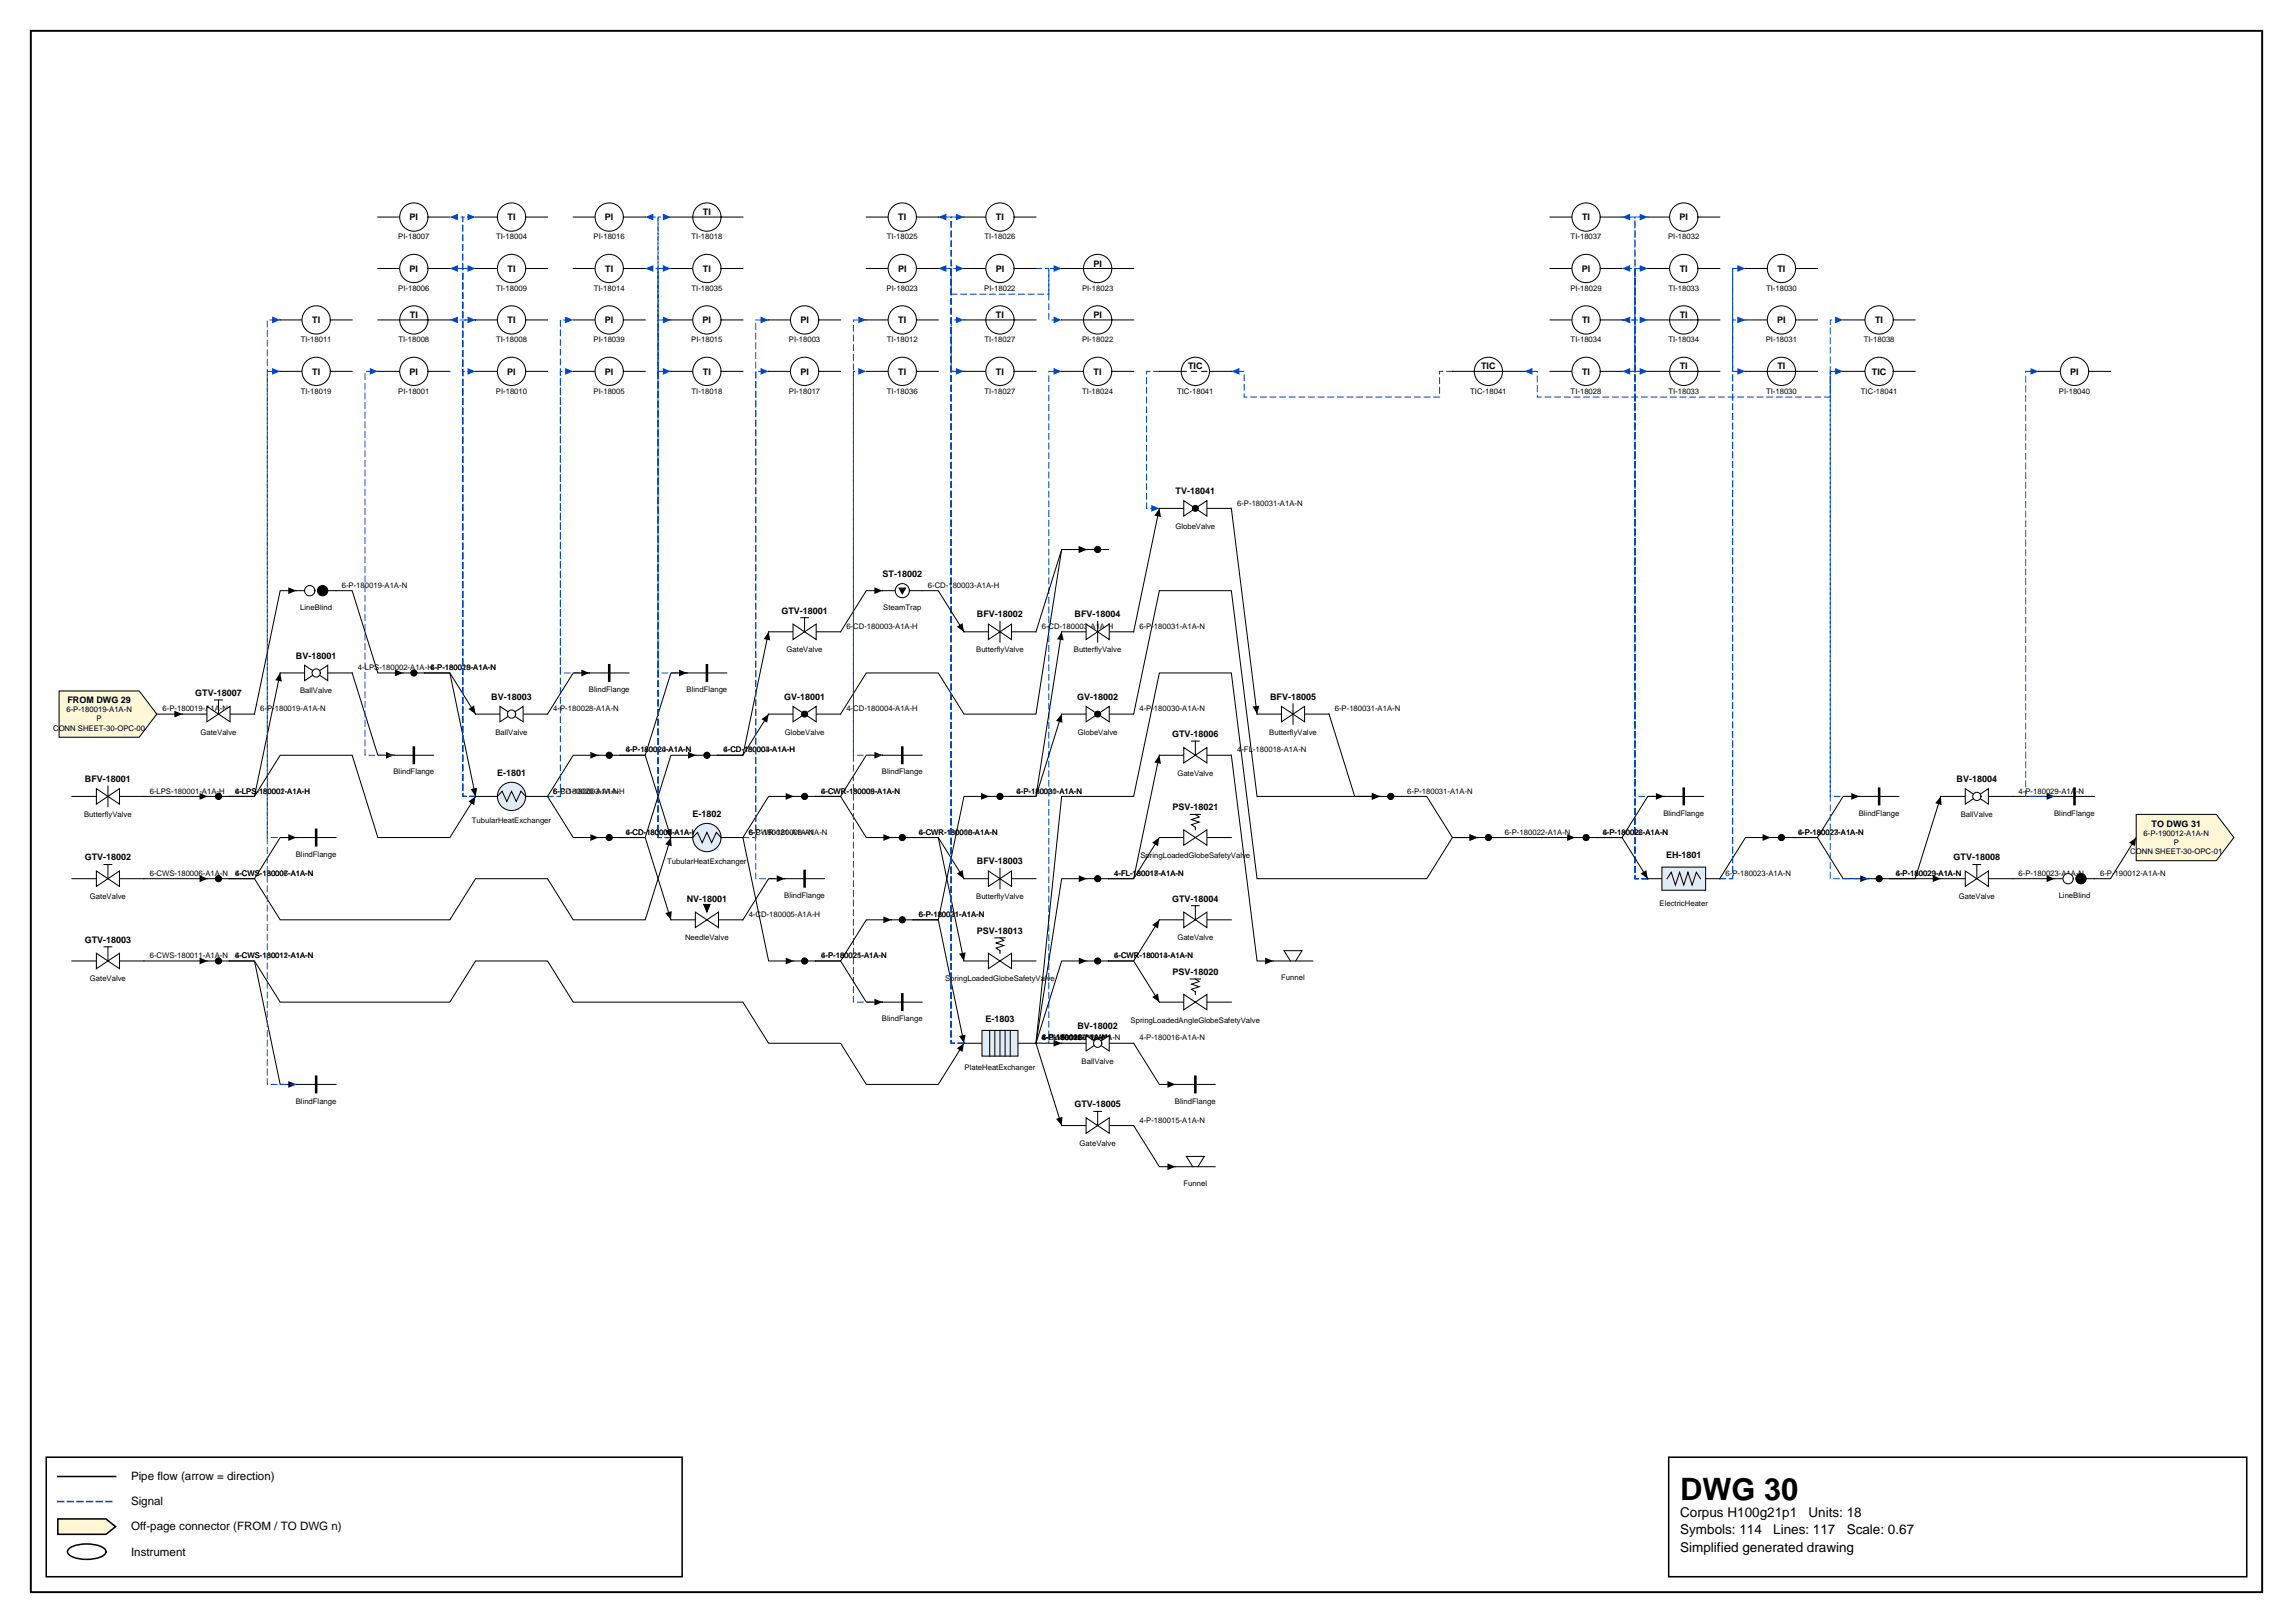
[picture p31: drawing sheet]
<svg xmlns="http://www.w3.org/2000/svg" width="420mm" height="297mm" viewBox="0 0 420 297" stroke-linecap="round" stroke-linejoin="round" font-family="sans-serif">
<defs><g id="words">
<text font-size="5.6" x="307.6" y="274.5">DWG 30</text>
<g font-size="2.5">
<text x="307.6" y="277.6">Corpus H100g21p1</text>
<text x="307.6" y="280.8">Symbols: 114</text>
<text x="324.6" y="280.8">Lines: 117</text>
<text x="331.1" y="277.6">Units: 18</text>
<text x="338.1" y="280.8">Scale: 0.67</text>
<text x="307.6" y="284">Simplified generated drawing</text>
</g>
<g font-size="2.1">
<text x="24" y="270.9">Pipe flow (arrow = direction)</text>
<text x="24" y="275.5">Signal</text>
<text x="24" y="280.1">Off-page connector (FROM / TO DWG n)</text>
<text x="24" y="284.7">Instrument</text>
</g>
<g font-size="1.6">
<text x="75" y="40.3">PI</text>
<text x="92.9" y="40.3">TI</text>
<text x="110.8" y="40.3">PI</text>
<text x="128.7" y="39.4">TI</text>
<text x="164.5" y="40.3">TI</text>
<text x="182.3" y="40.3">TI</text>
<text x="289.7" y="40.3">TI</text>
<text x="307.5" y="40.3">PI</text>
<text x="75" y="49.7">PI</text>
<text x="92.9" y="49.7">TI</text>
<text x="110.8" y="49.7">TI</text>
<text x="128.7" y="49.7">TI</text>
<text x="164.4" y="49.7">PI</text>
<text x="182.3" y="49.7">PI</text>
<text x="200.2" y="48.8">PI</text>
<text x="289.6" y="49.7">PI</text>
<text x="307.5" y="49.7">TI</text>
<text x="325.4" y="49.7">TI</text>
<text x="57.2" y="59.1">TI</text>
<text x="75" y="58.2">TI</text>
<text x="92.9" y="59.1">TI</text>
<text x="110.8" y="59.1">PI</text>
<text x="128.6" y="59.1">PI</text>
<text x="146.5" y="59.1">PI</text>
<text x="164.5" y="59.1">TI</text>
<text x="182.3" y="58.2">TI</text>
<text x="200.2" y="58.2">PI</text>
<text x="289.7" y="59.1">TI</text>
<text x="307.5" y="58.2">TI</text>
<text x="325.4" y="59.1">PI</text>
<text x="343.3" y="59.1">TI</text>
<text x="57.2" y="68.5">TI</text>
<text x="75" y="68.5">PI</text>
<text x="92.9" y="68.5">PI</text>
<text x="110.8" y="68.5">PI</text>
<text x="128.7" y="68.5">TI</text>
<text x="146.5" y="68.5">PI</text>
<text x="164.5" y="68.5">TI</text>
<text x="182.3" y="68.5">TI</text>
<text x="200.2" y="68.5">TI</text>
<text x="217.5" y="67.6">TIC</text>
<text x="271.2" y="67.6">TIC</text>
<text x="289.7" y="68.5">TI</text>
<text x="307.5" y="67.6">TI</text>
<text x="325.4" y="67.6">TI</text>
<text x="342.7" y="68.5">TIC</text>
<text x="379" y="68.5">PI</text>
<text x="215.2" y="90.4">TV-18041</text>
<text x="161.6" y="105.7">ST-18002</text>
<text x="143.1" y="112.3">GTV-18001</text>
<text x="178.9" y="113">BFV-18002</text>
<text x="196.7" y="113">BFV-18004</text>
<text x="54.2" y="120.5">BV-18001</text>
<text x="12.3" y="128.7">FROM DWG 29</text>
<text x="35.7" y="127.3">GTV-18007</text>
<text x="89.9" y="128">BV-18003</text>
<text x="143.6" y="128">GV-18001</text>
<text x="197.2" y="128">GV-18002</text>
<text x="232.5" y="128">BFV-18005</text>
<text x="214.6" y="134.9">GTV-18006</text>
<text x="15.6" y="143.1">BFV-18001</text>
<text x="91" y="141.9">E-1801</text>
<text x="358.2" y="143.1">BV-18004</text>
<text x="126.8" y="149.5">E-1802</text>
<text x="214.6" y="148.3">PSV-18021</text>
<text x="393.9" y="151.3">TO DWG 31</text>
<text x="15.5" y="157.5">GTV-18002</text>
<text x="178.9" y="158.2">BFV-18003</text>
<text x="305" y="157">EH-1801</text>
<text x="357.7" y="157.5">GTV-18008</text>
<text x="125.7" y="165">NV-18001</text>
<text x="214.6" y="165">GTV-18004</text>
<text x="15.5" y="172.5">GTV-18003</text>
<text x="178.9" y="170.9">PSV-18013</text>
<text x="214.6" y="178.4">PSV-18020</text>
<text x="180.4" y="187.1">E-1803</text>
<text x="197.3" y="188.3">BV-18002</text>
<text x="196.7" y="202.6">GTV-18005</text>
</g>
<g font-size="1.4">
<text x="72.9" y="43.8">PI-18007</text>
<text x="90.8" y="43.8">TI-18004</text>
<text x="108.7" y="43.8">PI-18016</text>
<text x="126.6" y="43.8">TI-18018</text>
<text x="162.4" y="43.8">TI-18025</text>
<text x="180.3" y="43.8">TI-18026</text>
<text x="287.6" y="43.8">TI-18037</text>
<text x="305.4" y="43.8">PI-18032</text>
<text x="72.9" y="53.2">PI-18006</text>
<text x="90.8" y="53.2">TI-18009</text>
<text x="108.7" y="53.2">TI-18014</text>
<text x="126.6" y="53.2">TI-18035</text>
<text x="162.3" y="53.2">PI-18023</text>
<text x="180.2" y="53.2">PI-18022</text>
<text x="198.1" y="53.2">PI-18023</text>
<text x="287.5" y="53.2">PI-18029</text>
<text x="305.4" y="53.2">TI-18033</text>
<text x="323.3" y="53.2">TI-18030</text>
<text x="55.1" y="62.6">TI-18011</text>
<text x="72.9" y="62.6">TI-18008</text>
<text x="90.8" y="62.6">TI-18008</text>
<text x="108.7" y="62.6">PI-18039</text>
<text x="126.6" y="62.6">PI-18015</text>
<text x="144.4" y="62.6">PI-18003</text>
<text x="162.4" y="62.6">TI-18012</text>
<text x="180.3" y="62.6">TI-18027</text>
<text x="198.1" y="62.6">PI-18022</text>
<text x="287.6" y="62.6">TI-18034</text>
<text x="305.4" y="62.6">TI-18034</text>
<text x="323.3" y="62.6">PI-18031</text>
<text x="341.2" y="62.6">TI-18038</text>
<text x="55.1" y="72.1">TI-18019</text>
<text x="72.9" y="72.1">PI-18001</text>
<text x="90.8" y="72.1">PI-18010</text>
<text x="108.7" y="72.1">PI-18005</text>
<text x="126.6" y="72.1">TI-18018</text>
<text x="144.4" y="72.1">PI-18017</text>
<text x="162.4" y="72.1">TI-18036</text>
<text x="180.3" y="72.1">TI-18027</text>
<text x="198.1" y="72.1">TI-18024</text>
<text x="215.5" y="72.1">TIC-18041</text>
<text x="269.2" y="72.1">TIC-18041</text>
<text x="287.6" y="72.1">TI-18028</text>
<text x="305.4" y="72.1">TI-18033</text>
<text x="323.3" y="72.1">TI-18030</text>
<text x="340.7" y="72.1">TIC-18041</text>
<text x="376.9" y="72.1">PI-18040</text>
<text x="226.5" y="92.5">6-P-180031-A1A-N</text>
<text x="215.2" y="96.8">GlobeValve</text>
<text x="62.6" y="107.6">6-P-180019-A1A-N</text>
<text x="169.9" y="107.6">6-CD-180003-A1A-H</text>
<text x="55" y="111.6">LineBlind</text>
<text x="161.7" y="111.6">SteamTrap</text>
<text x="144" y="119.4">GateValve</text>
<text x="155" y="115.1">6-CD-180003-A1A-H</text>
<text x="178.7" y="119.4">ButterflyValve</text>
<text x="190.7" y="115.1">6-CD-180003-A1A-H</text>
<text x="196.6" y="119.4">ButterflyValve</text>
<text x="208.6" y="115.1">6-P-180031-A1A-N</text>
<text x="65.5" y="122.6">4-LPS-180002-A1A-H6-P-180019-A1A-N</text>
<text x="78.8" y="122.6">4-P-180028-A1A-N</text>
<text x="12.2" y="130.3">6-P-180019-A1A-N</text>
<text x="29.8" y="130.2">6-P-180019-A1A-N</text>
<text x="47.6" y="130.2">6-P-180019-A1A-N</text>
<text x="54.9" y="126.9">BallValve</text>
<text x="101.3" y="130.2">4-P-180028-A1A-N</text>
<text x="107.8" y="126.7">BlindFlange</text>
<text x="125.7" y="126.7">BlindFlange</text>
<text x="155" y="130.2">4-CD-180004-A1A-H</text>
<text x="208.6" y="130.2">4-P-180030-A1A-N</text>
<text x="244.4" y="130.2">6-P-180031-A1A-N</text>
<text x="9.7" y="133.7">CONN SHEET-30-OPC-00</text>
<text x="17.7" y="132">P</text>
<text x="36.7" y="134.4">GateValve</text>
<text x="90.7" y="134.4">BallValve</text>
<text x="114.6" y="137.7">4-P-180024-A1A-N</text>
<text x="114.6" y="137.7">6-P-180020-A1A-N</text>
<text x="132.5" y="137.7">6-CD-180003-A1A-H</text>
<text x="132.5" y="137.7">4-CD-180004-A1A-H</text>
<text x="143.7" y="134.4">GlobeValve</text>
<text x="197.3" y="134.4">GlobeValve</text>
<text x="226.5" y="137.7">4-FL-180018-A1A-N</text>
<text x="232.4" y="134.4">ButterflyValve</text>
<text x="72" y="141.7">BlindFlange</text>
<text x="161.5" y="141.7">BlindFlange</text>
<text x="215.6" y="142">GateValve</text>
<text x="15.4" y="149.5">ButterflyValve</text>
<text x="27.4" y="145.2">6-LPS-180001-A1A-H</text>
<text x="43" y="145.2">4-LPS-180002-A1A-H</text>
<text x="43" y="145.2">6-LPS-180001-A1A-H</text>
<text x="101.3" y="145.2">6-P-180020-A1A-N</text>
<text x="101.3" y="145.2">6-CD-180003-A1A-H</text>
<text x="150.3" y="145.2">6-CWR-180008-A1A-N</text>
<text x="150.3" y="145.2">4-CWR-180009-A1A-N</text>
<text x="186.1" y="145.2">4-P-180030-A1A-N</text>
<text x="186.1" y="145.2">6-P-180031-A1A-N</text>
<text x="257.6" y="145.2">6-P-180031-A1A-N</text>
<text x="304.5" y="149.3">BlindFlange</text>
<text x="340.3" y="149.3">BlindFlange</text>
<text x="359" y="149.5">BallValve</text>
<text x="369.6" y="145.2">4-P-180029-A1A-N</text>
<text x="376.1" y="149.3">BlindFlange</text>
<text x="86.4" y="150.7">TubularHeatExchanger</text>
<text x="114.6" y="152.8">6-CD-180003-A1A-H</text>
<text x="114.6" y="152.8">4-CD-180005-A1A-H</text>
<text x="137.1" y="152.8">6-CWR-180008-A1A-N</text>
<text x="137.1" y="152.8">6-P-180021-A1A-N</text>
<text x="168.2" y="152.8">6-CWR-180008-A1A-N</text>
<text x="168.2" y="152.8">4-CWR-180010-A1A-N</text>
<text x="275.5" y="152.8">6-P-180022-A1A-N</text>
<text x="293.4" y="152.8">6-P-180022-A1A-N</text>
<text x="293.4" y="152.8">4-P-180026-A1A-N</text>
<text x="329.2" y="152.8">4-P-180027-A1A-N</text>
<text x="329.2" y="152.8">6-P-180023-A1A-N</text>
<text x="392.4" y="152.9">6-P-190012-A1A-N</text>
<text x="398" y="154.6">P</text>
<text x="27.4" y="160.3">6-CWS-180006-A1A-N</text>
<text x="43" y="160.3">4-CWS-180007-A1A-N</text>
<text x="43" y="160.3">6-CWS-180006-A1A-N</text>
<text x="54.2" y="156.8">BlindFlange</text>
<text x="122.2" y="158.2">TubularHeatExchanger</text>
<text x="204" y="160.3">4-FL-180018-A1A-N</text>
<text x="204" y="160.3">4-FL-180017-A1A-N</text>
<text x="208.8" y="157">SpringLoadedGlobeSafetyValve</text>
<text x="315.9" y="160.3">6-P-180023-A1A-N</text>
<text x="347.1" y="160.3">4-P-180029-A1A-N</text>
<text x="347.1" y="160.3">6-P-180023-A1A-N</text>
<text x="369.6" y="160.3">6-P-180023-A1A-N</text>
<text x="384.5" y="160.3">6-P-190012-A1A-N</text>
<text x="390" y="156.3">CONN SHEET-30-OPC-01</text>
<text x="16.5" y="164.6">GateValve</text>
<text x="137.1" y="167.8">4-CD-180005-A1A-H</text>
<text x="143.6" y="164.3">BlindFlange</text>
<text x="168.2" y="167.8">6-P-180021-A1A-N</text>
<text x="168.2" y="167.8">6-P-180031-A1A-N</text>
<text x="178.7" y="164.6">ButterflyValve</text>
<text x="303.8" y="165.7">ElectricHeater</text>
<text x="358.6" y="164.6">GateValve</text>
<text x="376.9" y="164.3">LineBlind</text>
<text x="125.4" y="172.1">NeedleValve</text>
<text x="215.6" y="172.1">GateValve</text>
<text x="16.5" y="179.6">GateValve</text>
<text x="27.4" y="175.3">6-CWS-180011-A1A-N</text>
<text x="43" y="175.3">6-CWS-180011-A1A-N</text>
<text x="43" y="175.3">4-CWS-180012-A1A-N</text>
<text x="150.3" y="175.3">6-P-180021-A1A-N</text>
<text x="150.3" y="175.3">4-P-180025-A1A-N</text>
<text x="173" y="179.6">SpringLoadedGlobeSafetyValve</text>
<text x="204" y="175.3">4-CWR-180014-A1A-N</text>
<text x="204" y="175.3">6-CWR-180013-A1A-N</text>
<text x="234.6" y="179.4">Funnel</text>
<text x="161.5" y="186.9">BlindFlange</text>
<text x="190.7" y="190.4">4-P-180016-A1A-N</text>
<text x="190.7" y="190.4">4-P-180015-A1A-N</text>
<text x="190.7" y="190.4">4-FL-180017-A1A-N</text>
<text x="190.7" y="190.4">6-P-180022-A1A-N</text>
<text x="190.7" y="190.4">6-CWR-180013-A1A-N</text>
<text x="207" y="187.1">SpringLoadedAngleGlobeSafetyValve</text>
<text x="208.6" y="190.4">4-P-180016-A1A-N</text>
<text x="176.6" y="195.9">PlateHeatExchanger</text>
<text x="198" y="194.7">BallValve</text>
<text x="54.2" y="202">BlindFlange</text>
<text x="215.1" y="202">BlindFlange</text>
<text x="197.7" y="209.7">GateValve</text>
<text x="208.6" y="205.5">4-P-180015-A1A-N</text>
<text x="216.7" y="217">Funnel</text>
</g>
</g></defs>
<path d="M5.6 5.6h408.6v285.8h-408.6z" fill="none" stroke="#000" stroke-width=".35"/>
<path d="M8.5 266.7h116.4v21.9h-116.4zM10.6 270.2h10.6M305.5 266.7h105.8v21.9h-105.8z" fill="none" stroke="#000" stroke-width=".28"/>
<path d="M10.6 274.8h10.6" fill="none" stroke="#0046c8" stroke-width=".28" stroke-dasharray="1.1 .7"/>
<path d="M10.6 278h8.8l1.8 1.4-1.8 1.4h-8.8z" fill="#fff7d6" stroke="#000" stroke-width=".28"/>
<path d="M12.7 283.4a6.7 6.7 0 0 1 6.3 0 .72 .72 0 0 1 0 1.2 6.7 6.7 0 0 1-6.3 0 .72 .72 0 0 1 0-1.2z" fill="none" stroke="#000" stroke-width=".28"/>
<path d="M161.6 138.2h-3l-4.7 7.6h-4.6h4.6l4.7 7.5h4.6M225.4 138.2l4.7 37.7h3M368.5 145.8h7.7" fill="none" stroke="#000" stroke-width=".19"/>
<path d="M160.1 137.6l1.5 .6-1.5 .6zM161.7 152.7l1.5 .6-1.5 .6zM374.7 145.1l1.5 .7-1.5 .6zM231.6 175.3l1.5 .6-1.5 .6z" fill="#000"/>
<path d="M340.4 145.8h-5.3v-87.2h2.3" fill="none" stroke="#0046c8" stroke-width=".19" stroke-dasharray="1.1 .7"/>
<path d="M336 57.9l1.4 .7-1.4 .6z" fill="#0046c8"/>
<path d="M207.5 190.9l4.8 7.6h2.9" fill="none" stroke="#000" stroke-width=".19"/>
<path d="M213.7 197.9l1.5 .6-1.5 .6z" fill="#000"/>
<path d="M176.5 68h-2.4v-9.4h2.4" fill="none" stroke="#0046c8" stroke-width=".19" stroke-dasharray="1.1 .7"/>
<path d="M175 57.9l1.5 .7-1.5 .6z" fill="#0046c8"/>
<path d="M107.9 123.2h-5.3v-64.6h2.3" fill="none" stroke="#0046c8" stroke-width=".19" stroke-dasharray="1.1 .7"/>
<path d="M103.5 57.9l1.4 .7-1.4 .6z" fill="#0046c8"/>
<path d="M301.7 49.1h-2.4v18.9h2.4" fill="none" stroke="#0046c8" stroke-width=".19" stroke-dasharray="1.1 .7"/>
<path d="M300.2 67.3l1.5 .7-1.5 .6z" fill="#0046c8"/>
<path d="M140.7 115.6l-4.7 22.6h-4.6h4.6l4.7-7.5" fill="none" stroke="#000" stroke-width=".19"/>
<path d="M140.7 115.6l.3 1.6-1.2-.2zM139.4 131.6l1.3-.9-.2 1.6z" fill="#000"/>
<path d="M189.7 49.1h2.3v9.5h2.4" fill="none" stroke="#0046c8" stroke-width=".19" stroke-dasharray="1.1 .7"/>
<path d="M192.9 57.9l1.5 .7-1.5 .6z" fill="#0046c8"/>
<path d="M54.3 153.3h-5.4v-94.7h2.4" fill="none" stroke="#0046c8" stroke-width=".19" stroke-dasharray="1.1 .7"/>
<path d="M49.8 57.9l1.5 .7-1.5 .6z" fill="#0046c8"/>
<path d="M26.4 160.8h11.6" fill="none" stroke="#000" stroke-width=".19"/>
<path d="M36.5 160.2l1.5 .6-1.5 .6z" fill="#000"/>
<path d="M125.8 123.2h-5.3v-74.1h2.3" fill="none" stroke="#0046c8" stroke-width=".19" stroke-dasharray="1.1 .7"/>
<path d="M121.4 48.5l1.4 .6-1.4 .7z" fill="#0046c8"/>
<path d="M225.4 93l4.7 37.7M51.3 123.2l-4.7 22.6h-4.6h4.6l4.7-7.6h13.2l4.7 15.1h13.2l4.7-7.5M26.4 145.8h11.6M181.1 145.8h-4.6l-4.7 22.5h-4.6h4.6l4.7 22.6M391.1 153.3l-4.7 7.5h-3" fill="none" stroke="#000" stroke-width=".19"/>
<path d="M51.3 123.2l.3 1.5-1.2-.2zM229.3 129.3l1.3-.2-.5 1.6zM36.5 145.1l1.5 .7-1.5 .6zM85.8 146.7l1.3-.9-.3 1.5zM179.6 145.1l1.5 .7-1.5 .6zM389.8 154.2l1.3-.9-.3 1.6zM175.6 189.6l1.2-.2-.3 1.5z" fill="#000"/>
<path d="M212.3 68h-2.4v25h2.4" fill="none" stroke="#0046c8" stroke-width=".19" stroke-dasharray="1.1 .7"/>
<path d="M210.8 92.4l1.5 .6-1.5 .7z" fill="#0046c8"/>
<path d="M161.6 108.1h-3l-4.7 7.5M64.5 123.2l4.7 15h2.9M125.8 123.2h-3l-4.7 15h-4.6h4.6l4.7 15.1" fill="none" stroke="#000" stroke-width=".19"/>
<path d="M160.1 107.5l1.5 .6-1.5 .6zM70.7 137.6l1.4 .6-1.4 .6zM124.3 122.5l1.5 .7-1.5 .6zM121.8 152.1l1.2-.4-.2 1.6z" fill="#000"/>
<path d="M297 58.6h4.7" fill="none" stroke="#0046c8" stroke-width=".19" stroke-dasharray="1.1 .7"/>
<path d="M300.2 57.9l1.5 .7-1.5 .6z" fill="#0046c8"/>
<path d="M122.8 68h-2.3v-28.3h2.3" fill="none" stroke="#0046c8" stroke-width=".19" stroke-dasharray="1.1 .7"/>
<path d="M121.4 39.1l1.4 .6-1.4 .6z" fill="#0046c8"/>
<path d="M337.4 68h-2.3v4.7h-53.7v-4.7h-2.3" fill="none" stroke="#0046c8" stroke-width=".19" stroke-dasharray="1.1 .7"/>
<path d="M279.1 68l1.5-.7v1.3z" fill="#0046c8"/>
<path d="M199 100.6h-4.6l-4.7 30.1h-13.2l-4.7-7.5h-13.2l-4.7 7.5" fill="none" stroke="#000" stroke-width=".19"/>
<path d="M197.5 100l1.5 .6-1.5 .6z" fill="#000"/>
<path d="M143.7 160.8h-5.3v-102.2h2.3" fill="none" stroke="#0046c8" stroke-width=".19" stroke-dasharray="1.1 .7"/>
<path d="M139.2 57.9l1.5 .7-1.5 .6z" fill="#0046c8"/>
<path d="M207.5 206l4.8 7.5h2.9" fill="none" stroke="#000" stroke-width=".19"/>
<path d="M213.7 212.9l1.5 .6-1.5 .6z" fill="#000"/>
<path d="M265.9 68h-2.3v4.7h-35.8v-4.7h-2.4" fill="none" stroke="#0046c8" stroke-width=".19" stroke-dasharray="1.1 .7"/>
<path d="M225.4 68l1.5-.7v1.3z" fill="#0046c8"/>
<path d="M87.1 58.6h-4.7" fill="none" stroke="#0046c8" stroke-width=".19" stroke-dasharray="1.1 .7"/>
<path d="M82.4 58.6l1.4-.7v1.3z" fill="#0046c8"/>
<path d="M28.7 130.7h4.7" fill="none" stroke="#000" stroke-width=".19"/>
<path d="M31.9 130.1l1.5 .6-1.5 .6z" fill="#000"/>
<path d="M171.8 49.1h2.3v4.7h17.9v-4.7h2.4" fill="none" stroke="#0046c8" stroke-width=".19" stroke-dasharray="1.1 .7"/>
<path d="M192.9 48.5l1.5 .6-1.5 .7z" fill="#0046c8"/>
<path d="M340.4 145.8h-3l-4.7 7.5h-4.6h4.6l4.7 7.5h4.7" fill="none" stroke="#000" stroke-width=".19"/>
<path d="M338.9 145.1l1.5 .7-1.5 .6zM340.6 160.2l1.5 .6-1.5 .6z" fill="#000"/>
<path d="M376.2 145.8h-5.3v-77.8h2.3" fill="none" stroke="#0046c8" stroke-width=".19" stroke-dasharray="1.1 .7"/>
<path d="M371.7 67.3l1.5 .7-1.5 .6z" fill="#0046c8"/>
<path d="M145.3 145.8h-4.6l-4.7 7.5" fill="none" stroke="#000" stroke-width=".19"/>
<path d="M143.8 145.1l1.5 .7-1.5 .6z" fill="#000"/>
<path d="M122.8 153.3h-2.3v-85.3h2.3" fill="none" stroke="#0046c8" stroke-width=".19" stroke-dasharray="1.1 .7"/>
<path d="M121.4 67.3l1.4 .7-1.4 .6z" fill="#0046c8"/>
<path d="M122.8 153.3h-2.3v-94.7h2.3" fill="none" stroke="#0046c8" stroke-width=".19" stroke-dasharray="1.1 .7"/>
<path d="M121.4 57.9l1.4 .7-1.4 .6z" fill="#0046c8"/>
<path d="M122.8 153.3h-2.3v-104.2h-2.4" fill="none" stroke="#0046c8" stroke-width=".19" stroke-dasharray="1.1 .7"/>
<path d="M118.1 49.1l1.5-.6v1.3z" fill="#0046c8"/>
<path d="M122.8 153.3h-2.3v-113.6h-2.4" fill="none" stroke="#0046c8" stroke-width=".19" stroke-dasharray="1.1 .7"/>
<path d="M118.1 39.7l1.5-.6v1.2z" fill="#0046c8"/>
<path d="M136 153.3h2.4v-85.3h2.3" fill="none" stroke="#0046c8" stroke-width=".19" stroke-dasharray="1.1 .7"/>
<path d="M139.2 67.3l1.5 .7-1.5 .6z" fill="#0046c8"/>
<path d="M243.3 130.7l4.7 15.1h4.6M136 153.3l4.7 22.6h4.6" fill="none" stroke="#000" stroke-width=".19"/>
<path d="M251.2 145.1l1.4 .7-1.4 .6zM143.8 175.3l1.5 .6-1.5 .6z" fill="#000"/>
<path d="M161.6 183.4h-5.4v-115.4h2.4" fill="none" stroke="#0046c8" stroke-width=".19" stroke-dasharray="1.1 .7"/>
<path d="M157.1 67.3l1.5 .7-1.5 .6z" fill="#0046c8"/>
<path d="M54.3 108.1h-3l-4.7 22.6M54.3 153.3h-3l-4.7 7.5h-4.6h4.6l4.7 7.5h31.1l4.7-7.5h13.1l4.7 7.5h13.2l4.7-15M355.3 145.8l-4.7 15h-4.6M26.4 175.9h11.6M143.7 160.8h-3l-4.7 7.5" fill="none" stroke="#000" stroke-width=".19"/>
<path d="M52.8 107.5l1.5 .6-1.5 .6zM52.8 152.7l1.5 .6-1.5 .6zM122.8 153.3l.2 1.6-1.2-.4zM355.3 145.8l.2 1.6-1.2-.4zM36.5 175.3l1.5 .6-1.5 .6zM142.2 160.2l1.5 .6-1.5 .6z" fill="#000"/>
<path d="M342.1 160.8h-7v-92.8h2.3" fill="none" stroke="#0046c8" stroke-width=".19" stroke-dasharray="1.1 .7"/>
<path d="M336 67.3l1.4 .7-1.4 .6z" fill="#0046c8"/>
<path d="M346 160.8h9.3" fill="none" stroke="#000" stroke-width=".19"/>
<path d="M353.9 160.2l1.4 .6-1.4 .6z" fill="#000"/>
<path d="M301.7 160.8h-2.4v-111.7h2.4" fill="none" stroke="#0046c8" stroke-width=".19" stroke-dasharray="1.1 .7"/>
<path d="M300.2 48.5l1.5 .6-1.5 .7z" fill="#0046c8"/>
<path d="M301.7 160.8h-2.4v-121.1h2.4" fill="none" stroke="#0046c8" stroke-width=".19" stroke-dasharray="1.1 .7"/>
<path d="M300.2 39.1l1.5 .6-1.5 .6z" fill="#0046c8"/>
<path d="M301.7 160.8h-2.4v-92.8h-2.3" fill="none" stroke="#0046c8" stroke-width=".19" stroke-dasharray="1.1 .7"/>
<path d="M297 68l1.5-.7v1.3z" fill="#0046c8"/>
<path d="M301.7 160.8h-2.4v-102.2h-2.3" fill="none" stroke="#0046c8" stroke-width=".19" stroke-dasharray="1.1 .7"/>
<path d="M297 58.6l1.5-.7v1.3z" fill="#0046c8"/>
<path d="M301.7 160.8h-2.4v-111.7h-2.3" fill="none" stroke="#0046c8" stroke-width=".19" stroke-dasharray="1.1 .7"/>
<path d="M297 49.1l1.5-.6v1.3z" fill="#0046c8"/>
<path d="M324.2 153.3h-4.6l-4.7 7.5" fill="none" stroke="#000" stroke-width=".19"/>
<path d="M322.7 152.7l1.5 .6-1.5 .6z" fill="#000"/>
<path d="M314.9 160.8h2.3v-102.2h2.4" fill="none" stroke="#0046c8" stroke-width=".19" stroke-dasharray="1.1 .7"/>
<path d="M318.1 57.9l1.5 .7-1.5 .6z" fill="#0046c8"/>
<path d="M314.9 160.8h2.3v-111.7h2.4" fill="none" stroke="#0046c8" stroke-width=".19" stroke-dasharray="1.1 .7"/>
<path d="M318.1 48.5l1.5 .6-1.5 .7z" fill="#0046c8"/>
<path d="M176.5 190.9l-4.7 7.6h-13.2l-4.7-7.6h-13.2l-4.7-7.5h-31.1l-4.7-7.5h-13.1l-4.7 7.5h-31.1l-4.7-7.5h-4.6h4.6l4.7 22.6h3" fill="none" stroke="#000" stroke-width=".19"/>
<path d="M52.8 197.9l1.5 .6-1.5 .6zM175.2 191.9l1.3-1-.3 1.6z" fill="#000"/>
<path d="M304.6 145.8h-5.3v-106.1h-2.3" fill="none" stroke="#0046c8" stroke-width=".19" stroke-dasharray="1.1 .7"/>
<path d="M297 39.7l1.5-.6v1.2z" fill="#0046c8"/>
<path d="M212.3 138.2l-4.8 22.6h-4.6h4.6l4.8-7.5" fill="none" stroke="#000" stroke-width=".19"/>
<path d="M212.3 138.2l.3 1.6-1.3-.2zM210.9 154.2l1.4-.9-.3 1.6z" fill="#000"/>
<path d="M72.1 138.2h-5.3v-70.2h2.4" fill="none" stroke="#0046c8" stroke-width=".19" stroke-dasharray="1.1 .7"/>
<path d="M67.7 67.3l1.5 .7-1.5 .6z" fill="#0046c8"/>
<path d="M61.5 108.1h3l4.7 15.1h4.6M87.1 130.7l-4.7-7.5h-4.7h4.7l4.7 22.6M274.5 153.3h13.9M176.5 160.8l-4.7-7.5h-4.6h4.6l4.7 22.6M189.7 190.9h4.7" fill="none" stroke="#000" stroke-width=".19"/>
<path d="M72.3 122.5l1.5 .7-1.5 .6zM85.8 129.8l1-.7 .3 1.6zM86.2 144.4l1.2-.2-.3 1.6zM286.9 152.7l1.5 .6-1.5 .6zM175.2 159.9l1-.7 .3 1.6zM175.6 174.6l1.2-.3-.3 1.6zM192.9 190.3l1.5 .6-1.5 .7z" fill="#000"/>
<path d="M176.5 190.9h-2.4v-122.9h2.4" fill="none" stroke="#0046c8" stroke-width=".19" stroke-dasharray="1.1 .7"/>
<path d="M175 67.3l1.5 .7-1.5 .6z" fill="#0046c8"/>
<path d="M176.5 190.9h-2.4v-141.8h2.4" fill="none" stroke="#0046c8" stroke-width=".19" stroke-dasharray="1.1 .7"/>
<path d="M175 48.5l1.5 .6-1.5 .7z" fill="#0046c8"/>
<path d="M176.5 190.9h-2.4v-151.2h2.4" fill="none" stroke="#0046c8" stroke-width=".19" stroke-dasharray="1.1 .7"/>
<path d="M175 39.1l1.5 .6-1.5 .6z" fill="#0046c8"/>
<path d="M189.7 190.9l4.7 15.1" fill="none" stroke="#000" stroke-width=".19"/>
<path d="M193.3 204.8l1.2-.4-.1 1.6z" fill="#000"/>
<path d="M176.5 190.9h-2.4v-141.8h-2.3" fill="none" stroke="#0046c8" stroke-width=".19" stroke-dasharray="1.1 .7"/>
<path d="M171.8 49.1l1.5-.6v1.3z" fill="#0046c8"/>
<path d="M176.5 190.9h-2.4v-151.2h-2.3" fill="none" stroke="#0046c8" stroke-width=".19" stroke-dasharray="1.1 .7"/>
<path d="M171.8 39.7l1.5-.6v1.2z" fill="#0046c8"/>
<path d="M189.7 190.9h2.3v-122.9h2.4" fill="none" stroke="#0046c8" stroke-width=".19" stroke-dasharray="1.1 .7"/>
<path d="M192.9 67.3l1.5 .7-1.5 .6z" fill="#0046c8"/>
<path d="M168.8 108.1h3l4.7 7.5M207.5 130.7l4.8-22.6h13.1l4.7 37.7h22.5M256.6 145.8h4.6l4.7 7.5h4.6h-4.6l-4.7 7.5h-31.1l-4.7-37.6h-13.1l-4.8 22.6h-13.1l-4.7 45.1M199 160.8h-4.6l-4.7 30.1M199 175.9h-4.6l-4.7 15" fill="none" stroke="#000" stroke-width=".19"/>
<path d="M175.2 114.7l1-.7 .3 1.6zM251.2 145.1l1.4 .7-1.4 .6zM269 152.7l1.5 .6-1.5 .6zM197.5 160.2l1.5 .6-1.5 .6zM197.5 175.3l1.5 .6-1.5 .6z" fill="#000"/>
<path d="M54.3 198.5h-5.4v-130.5h2.4" fill="none" stroke="#0046c8" stroke-width=".19" stroke-dasharray="1.1 .7"/>
<path d="M49.8 67.3l1.5 .7-1.5 .6z" fill="#0046c8"/>
<path d="M304.6 145.8h-2.9l-4.7 7.5h-4.6h4.6l4.7 7.5" fill="none" stroke="#000" stroke-width=".19"/>
<path d="M303.2 145.1l1.4 .7-1.4 .6zM300.4 159.9l1-.7 .3 1.6z" fill="#000"/>
<path d="M319.6 49.1h-2.4v18.9h2.4" fill="none" stroke="#0046c8" stroke-width=".19" stroke-dasharray="1.1 .7"/>
<path d="M318.1 67.3l1.5 .7-1.5 .6z" fill="#0046c8"/>
<path d="M109.6 138.2h-4.7l-4.7 7.6" fill="none" stroke="#000" stroke-width=".19"/>
<path d="M108.1 137.6l1.5 .6-1.5 .6z" fill="#000"/>
<path d="M87.1 145.8h-2.4v-77.8h2.4" fill="none" stroke="#0046c8" stroke-width=".19" stroke-dasharray="1.1 .7"/>
<path d="M85.6 67.3l1.5 .7-1.5 .6z" fill="#0046c8"/>
<path d="M87.1 145.8h-2.4v-87.2h2.4" fill="none" stroke="#0046c8" stroke-width=".19" stroke-dasharray="1.1 .7"/>
<path d="M85.6 57.9l1.5 .7-1.5 .6z" fill="#0046c8"/>
<path d="M87.1 145.8h-2.4v-96.7h2.4" fill="none" stroke="#0046c8" stroke-width=".19" stroke-dasharray="1.1 .7"/>
<path d="M85.6 48.5l1.5 .6-1.5 .7z" fill="#0046c8"/>
<path d="M87.1 145.8h-2.4v-106.1h2.4" fill="none" stroke="#0046c8" stroke-width=".19" stroke-dasharray="1.1 .7"/>
<path d="M85.6 39.1l1.5 .6-1.5 .6z" fill="#0046c8"/>
<path d="M87.1 145.8h-2.4v-96.7h-2.3" fill="none" stroke="#0046c8" stroke-width=".19" stroke-dasharray="1.1 .7"/>
<path d="M82.4 49.1l1.4-.6v1.3z" fill="#0046c8"/>
<path d="M87.1 145.8h-2.4v-106.1h-2.3" fill="none" stroke="#0046c8" stroke-width=".19" stroke-dasharray="1.1 .7"/>
<path d="M82.4 39.7l1.4-.6v1.2z" fill="#0046c8"/>
<path d="M100.2 145.8h2.4v-77.8h2.3" fill="none" stroke="#0046c8" stroke-width=".19" stroke-dasharray="1.1 .7"/>
<path d="M103.5 67.3l1.4 .7-1.4 .6z" fill="#0046c8"/>
<path d="M212.3 93l-4.8 22.6M194.4 115.6l-4.7 30.2h-4.6h4.6l4.7-15.1M199 100.6h-4.6l-4.7 15M107.9 123.2h-3l-4.7 7.5M127.4 138.2h-4.6l-4.7 15.1h-4.6h4.6l4.7 15M100.2 145.8l4.7 7.5h4.7M163.2 168.3h-4.6l-4.7 7.6h-4.6h4.6l4.7 7.5h3M212.3 168.3l-4.8 7.6h-4.6h4.6l4.8 7.5M368.5 160.8h7.7" fill="none" stroke="#000" stroke-width=".19"/>
<g fill="#000">
<path d="M212.3 93l.3 1.6-1.3-.2zM194.4 115.6l.4 1.6-1.3-.2zM197.5 100l1.5 .6-1.5 .6zM106.4 122.5l1.5 .7-1.5 .6zM126 137.6l1.4 .6-1.4 .6zM194.4 130.7l.1 1.6-1.2-.4zM108.1 152.7l1.5 .6-1.5 .6zM121.8 167.1l1.2-.4-.2 1.6zM161.7 167.7l1.5 .6-1.5 .7zM210.9 169.3l1.4-1-.3 1.6zM374.7 160.2l1.5 .6-1.5 .6zM160.1 182.8l1.5 .6-1.5 .6z"/>
<path d="M210.9 182.5l1.1-.7 .3 1.6z"/>
</g>
<path d="M161.6 138.2h-5.4v-79.6h2.4" fill="none" stroke="#0046c8" stroke-width=".19" stroke-dasharray="1.1 .7"/>
<path d="M157.1 57.9l1.5 .7-1.5 .6z" fill="#0046c8"/>
<path d="M212.3 138.2h4.4M221 138.2h4.4M145.3 145.8h4" fill="none" stroke="#000" stroke-width=".19"/>
<circle cx="147.3" cy="145.8" r=".56" fill="#000" stroke="#000" stroke-width=".19"/>
<path d="M216.7 136.8l4.3 2.8v-2.8l-4.3 2.8z" fill="#fff" stroke="#000" stroke-width=".19"/>
<path d="M218.1 135.6h1.5M218.8 135.6v2.6M215.2 213.5h3.2M219.3 213.5h3.2" fill="none" stroke="#000" stroke-width=".19"/>
<path d="M217.2 211.6h3.3l-1.2 1.9h-.9z" fill="#fff" stroke="#000" stroke-width=".19"/>
<path d="M104.9 58.6h4M114.1 58.6h4" fill="none" stroke="#000" stroke-width=".19"/>
<circle cx="111.5" cy="58.6" r="2.59" fill="#fff" stroke="#000" stroke-width=".19"/>
<path d="M301.7 68h4M310.9 68h4" fill="none" stroke="#000" stroke-width=".19"/>
<circle cx="308.3" cy="68" r="2.59" fill="#fff" stroke="#000" stroke-width=".19"/>
<path d="M301.7 58.6h4M310.9 58.6h4M305.7 68h5.2" fill="none" stroke="#000" stroke-width=".19"/>
<circle cx="308.3" cy="58.6" r="2.59" fill="#fff" stroke="#000" stroke-width=".19"/>
<path d="M305.7 58.6h5.2M355.3 145.8h4.5M364 145.8h4.5" fill="none" stroke="#000" stroke-width=".19"/>
<g fill="#fff" stroke="#000" stroke-width=".19">
<path d="M359.8 144.3l4.2 2.9v-2.9l-4.2 2.9z"/>
<circle cx="361.9" cy="145.8" r=".75"/>
</g>
<path d="M340.4 145.8h7.3M176.5 160.8h4.5M185.2 160.8h4.5" fill="none" stroke="#000" stroke-width=".19"/>
<path d="M344 144.3v2.9" fill="none" stroke="#000" stroke-width=".47"/>
<path d="M181 159.4l4.2 2.8v-2.8l-4.2 2.8z" fill="#fff" stroke="#000" stroke-width=".19"/>
<path d="M183.1 158.9v3.8M194.4 190.9h4.4M203.1 190.9h4.4" fill="none" stroke="#000" stroke-width=".19"/>
<g fill="#fff" stroke="#000" stroke-width=".19">
<path d="M198.8 189.5l4.3 2.8v-2.8l-4.3 2.8z"/>
<circle cx="201" cy="190.9" r=".75"/>
</g>
<path d="M176.5 68h4M185.7 68h4" fill="none" stroke="#000" stroke-width=".19"/>
<circle cx="183.1" cy="68" r="2.59" fill="#fff" stroke="#000" stroke-width=".19"/>
<path d="M176.5 58.6h4M185.7 58.6h4" fill="none" stroke="#000" stroke-width=".19"/>
<circle cx="183.1" cy="58.6" r="2.59" fill="#fff" stroke="#000" stroke-width=".19"/>
<path d="M180.5 58.6h5.2M233.1 175.9h3.2M237.2 175.9h3.2" fill="none" stroke="#000" stroke-width=".19"/>
<path d="M235.1 174h3.3l-1.2 1.9h-.9z" fill="#fff" stroke="#000" stroke-width=".19"/>
<path d="M301.7 49.1h4M310.9 49.1h4M107.9 123.2h7.3" fill="none" stroke="#000" stroke-width=".19"/>
<path d="M111.5 121.8v2.8" fill="none" stroke="#000" stroke-width=".47"/>
<circle cx="308.3" cy="49.1" r="2.59" fill="#fff" stroke="#000" stroke-width=".19"/>
<path d="M176.5 49.1h4M185.7 49.1h4M127.4 138.2h4" fill="none" stroke="#000" stroke-width=".19"/>
<circle cx="129.4" cy="138.2" r=".56" fill="#000" stroke="#000" stroke-width=".19"/>
<circle cx="183.1" cy="49.1" r="2.59" fill="#fff" stroke="#000" stroke-width=".19"/>
<path d="M54.3 153.3h7.2M13.2 160.8h4.4M21.9 160.8h4.5" fill="none" stroke="#000" stroke-width=".19"/>
<path d="M57.9 151.9v2.8" fill="none" stroke="#000" stroke-width=".47"/>
<path d="M17.6 159.4l4.3 2.8v-2.8l-4.3 2.8z" fill="#fff" stroke="#000" stroke-width=".19"/>
<path d="M301.7 39.7h4M310.9 39.7h4M19.1 158.2h1.4M19.8 158.2v2.6" fill="none" stroke="#000" stroke-width=".19"/>
<circle cx="308.3" cy="39.7" r="2.59" fill="#fff" stroke="#000" stroke-width=".19"/>
<path d="M212.3 93h4.4M221 93h4.4M125.8 123.2h7.2" fill="none" stroke="#000" stroke-width=".19"/>
<path d="M129.4 121.8v2.8" fill="none" stroke="#000" stroke-width=".47"/>
<path d="M216.7 91.6l4.3 2.9v-2.9l-4.3 2.9z" fill="#fff" stroke="#000" stroke-width=".19"/>
<g fill="#000" stroke="#000" stroke-width=".19">
<circle cx="218.8" cy="93" r=".54"/>
<circle cx="40" cy="145.8" r=".57"/>
<circle cx="165.2" cy="168.3" r=".56"/>
</g>
<path d="M38 145.8h4M163.2 168.3h4M376.2 160.8h1.5M381.9 160.8h1.5" fill="none" stroke="#000" stroke-width=".19"/>
<circle cx="378.6" cy="160.8" r=".94" fill="#fff" stroke="#000" stroke-width=".19"/>
<circle cx="381" cy="160.8" r=".94" fill="#000" stroke="#000" stroke-width=".19"/>
<path d="M13.2 145.8h4.4M21.9 145.8h4.5" fill="none" stroke="#000" stroke-width=".19"/>
<path d="M17.6 144.3l4.3 2.9v-2.9l-4.3 2.9z" fill="#fff" stroke="#000" stroke-width=".19"/>
<path d="M283.8 68h4M293 68h4M19.8 143.9v3.7" fill="none" stroke="#000" stroke-width=".19"/>
<circle cx="290.4" cy="68" r="2.59" fill="#fff" stroke="#000" stroke-width=".19"/>
<path d="M212.3 68h4M221.4 68h4" fill="none" stroke="#000" stroke-width=".19"/>
<circle cx="218.8" cy="68" r="2.59" fill="#fff" stroke="#000" stroke-width=".19"/>
<path d="M158.6 68h4M167.8 68h4M216.3 68h.9M218.1 68h1M220 68h1M109.6 138.2h3.9" fill="none" stroke="#000" stroke-width=".19"/>
<circle cx="111.5" cy="138.2" r=".56" fill="#000" stroke="#000" stroke-width=".19"/>
<circle cx="165.2" cy="68" r="2.59" fill="#fff" stroke="#000" stroke-width=".19"/>
<path d="M176.5 39.7h4M185.7 39.7h4" fill="none" stroke="#000" stroke-width=".19"/>
<circle cx="183.1" cy="39.7" r="2.59" fill="#fff" stroke="#000" stroke-width=".19"/>
<path d="M140.7 115.6h4.5M149.4 115.6h4.5" fill="none" stroke="#000" stroke-width=".19"/>
<path d="M145.2 114.2l4.2 2.8v-2.8l-4.2 2.8z" fill="#fff" stroke="#000" stroke-width=".19"/>
<path d="M146.6 113h1.4M147.3 113v2.6M51.3 123.2h4.5M60 123.2h4.5" fill="none" stroke="#000" stroke-width=".19"/>
<g fill="#fff" stroke="#000" stroke-width=".19">
<path d="M55.8 121.8l4.2 2.8v-2.8l-4.2 2.8z"/>
<circle cx="57.9" cy="123.2" r=".75"/>
</g>
<path d="M283.8 58.6h4M293 58.6h4" fill="none" stroke="#000" stroke-width=".19"/>
<circle cx="290.4" cy="58.6" r="2.59" fill="#fff" stroke="#000" stroke-width=".19"/>
<path d="M283.8 49.1h4M293 49.1h4" fill="none" stroke="#000" stroke-width=".19"/>
<circle cx="290.4" cy="49.1" r="2.59" fill="#fff" stroke="#000" stroke-width=".19"/>
<path d="M122.8 68h4M132 68h4" fill="none" stroke="#000" stroke-width=".19"/>
<circle cx="129.4" cy="68" r="2.59" fill="#fff" stroke="#000" stroke-width=".19"/>
<path d="M337.4 68h4M346.6 68h4" fill="none" stroke="#000" stroke-width=".19"/>
<circle cx="344" cy="68" r="2.59" fill="#fff" stroke="#000" stroke-width=".19"/>
<path d="M122.8 58.6h4M132 58.6h4" fill="none" stroke="#000" stroke-width=".19"/>
<circle cx="129.4" cy="58.6" r="2.59" fill="#fff" stroke="#000" stroke-width=".19"/>
<path d="M283.8 39.7h4M293 39.7h4" fill="none" stroke="#000" stroke-width=".19"/>
<circle cx="290.4" cy="39.7" r="2.59" fill="#fff" stroke="#000" stroke-width=".19"/>
<path d="M140.7 130.7h4.5M149.4 130.7h4.5" fill="none" stroke="#000" stroke-width=".19"/>
<path d="M145.2 129.3l4.2 2.8v-2.8l-4.2 2.8z" fill="#fff" stroke="#000" stroke-width=".19"/>
<circle cx="147.3" cy="130.7" r=".54" fill="#000" stroke="#000" stroke-width=".19"/>
<path d="M143.7 160.8h7.2M194.4 206h4.4M203.1 206h4.4" fill="none" stroke="#000" stroke-width=".19"/>
<path d="M147.3 159.4v2.8" fill="none" stroke="#000" stroke-width=".47"/>
<path d="M198.8 204.6l4.3 2.8v-2.8l-4.3 2.8z" fill="#fff" stroke="#000" stroke-width=".19"/>
<path d="M122.8 49.1h4M132 49.1h4M200.3 203.4h1.4M201 203.4v2.6" fill="none" stroke="#000" stroke-width=".19"/>
<circle cx="129.4" cy="49.1" r="2.59" fill="#fff" stroke="#000" stroke-width=".19"/>
<path d="M265.9 68h4M275.1 68h4" fill="none" stroke="#000" stroke-width=".19"/>
<circle cx="272.5" cy="68" r="2.59" fill="#fff" stroke="#000" stroke-width=".19"/>
<path d="M87.1 68h4M96.2 68h4M269.9 68h5.2" fill="none" stroke="#000" stroke-width=".19"/>
<circle cx="93.7" cy="68" r="2.59" fill="#fff" stroke="#000" stroke-width=".19"/>
<path d="M87.1 58.6h4M96.2 58.6h4" fill="none" stroke="#000" stroke-width=".19"/>
<circle cx="93.7" cy="58.6" r="2.59" fill="#fff" stroke="#000" stroke-width=".19"/>
<path d="M10.8 126.5h14.7l3.2 4.2-3.2 4.2h-14.7z" fill="#fff7d6" stroke="#000" stroke-width=".19"/>
<path d="M158.6 49.1h4M167.8 49.1h4" fill="none" stroke="#000" stroke-width=".19"/>
<circle cx="165.2" cy="49.1" r="2.59" fill="#fff" stroke="#000" stroke-width=".19"/>
<path d="M122.8 153.3h4M132 153.3h4M324.2 153.3h3.9M376.2 145.8h7.2" fill="none" stroke="#000" stroke-width=".19"/>
<circle cx="326.2" cy="153.3" r=".57" fill="#000" stroke="#000" stroke-width=".19"/>
<path d="M379.8 144.3v2.9" fill="none" stroke="#000" stroke-width=".47"/>
<circle cx="129.4" cy="153.3" r="2.59" fill="#e2ecf7" stroke="#000" stroke-width=".19"/>
<path d="M319.6 68h4M328.7 68h4M126.8 153.3l.9-1 .9 1.9 .8-1.9 .9 1.9 .8-1.9 .9 1" fill="none" stroke="#000" stroke-width=".19"/>
<circle cx="326.2" cy="68" r="2.59" fill="#fff" stroke="#000" stroke-width=".19"/>
<path d="M323.6 68h5.1M230.1 130.7h4.5M238.8 130.7h4.5" fill="none" stroke="#000" stroke-width=".19"/>
<path d="M234.6 129.3l4.2 2.8v-2.8l-4.2 2.8z" fill="#fff" stroke="#000" stroke-width=".19"/>
<path d="M158.6 39.7h4M167.8 39.7h4M236.7 128.8v3.8M38 160.8h4M161.6 183.4h7.2" fill="none" stroke="#000" stroke-width=".19"/>
<path d="M165.2 182v2.8" fill="none" stroke="#000" stroke-width=".47"/>
<circle cx="40" cy="160.8" r=".57" fill="#000" stroke="#000" stroke-width=".19"/>
<circle cx="165.2" cy="39.7" r="2.59" fill="#fff" stroke="#000" stroke-width=".19"/>
<path d="M122.8 39.7h4M132 39.7h4" fill="none" stroke="#000" stroke-width=".19"/>
<circle cx="129.4" cy="39.7" r="2.59" fill="#fff" stroke="#000" stroke-width=".19"/>
<path d="M126.8 39.7h5.2M104.9 49.1h4M114.1 49.1h4" fill="none" stroke="#000" stroke-width=".19"/>
<circle cx="111.5" cy="49.1" r="2.59" fill="#fff" stroke="#000" stroke-width=".19"/>
<path d="M13.2 175.9h4.4M21.9 175.9h4.5" fill="none" stroke="#000" stroke-width=".19"/>
<path d="M17.6 174.5l4.3 2.8v-2.8l-4.3 2.8z" fill="#fff" stroke="#000" stroke-width=".19"/>
<path d="M19.1 173.3h1.4M19.8 173.3v2.6M176.5 175.9h4.5M185.2 175.9h4.5" fill="none" stroke="#000" stroke-width=".19"/>
<path d="M181 174.5l4.2 2.8v-2.8l-4.2 2.8z" fill="#fff" stroke="#000" stroke-width=".19"/>
<path d="M122.8 168.3h4.5M131.5 168.3h4.5M182.1 171.6h1.9M183.1 171.6l.7 .5-1.4 .5 1.4 .5-1.4 .4 .7 .5v.5" fill="none" stroke="#000" stroke-width=".19"/>
<path d="M127.3 166.9l4.2 2.9v-2.9l-4.2 2.9z" fill="#fff" stroke="#000" stroke-width=".19"/>
<path d="M128.8 165.5h1.2l-.6 1.4z" fill="#000" stroke="#000" stroke-width=".19"/>
<path d="M33.4 130.7h4.5M42.1 130.7h4.5" fill="none" stroke="#000" stroke-width=".19"/>
<path d="M37.9 129.3l4.2 2.8v-2.8l-4.2 2.8z" fill="#fff" stroke="#000" stroke-width=".19"/>
<path d="M39.3 128.1h1.4M40 128.1v2.6" fill="none" stroke="#000" stroke-width=".19"/>
<path d="M391.1 149.1h14.7l3.2 4.2-3.2 4.2h-14.7z" fill="#fff7d6" stroke="#000" stroke-width=".19"/>
<path d="M104.9 39.7h4M114.1 39.7h4" fill="none" stroke="#000" stroke-width=".19"/>
<circle cx="111.5" cy="39.7" r="2.59" fill="#fff" stroke="#000" stroke-width=".19"/>
<path d="M87.1 49.1h4M96.2 49.1h4" fill="none" stroke="#000" stroke-width=".19"/>
<circle cx="93.7" cy="49.1" r="2.59" fill="#fff" stroke="#000" stroke-width=".19"/>
<path d="M87.1 39.7h4M96.2 39.7h4" fill="none" stroke="#000" stroke-width=".19"/>
<circle cx="93.7" cy="39.7" r="2.59" fill="#fff" stroke="#000" stroke-width=".19"/>
<path d="M69.2 68h4M78.4 68h4" fill="none" stroke="#000" stroke-width=".19"/>
<circle cx="75.8" cy="68" r="2.59" fill="#fff" stroke="#000" stroke-width=".19"/>
<path d="M51.3 68h4M60.5 68h4" fill="none" stroke="#000" stroke-width=".19"/>
<circle cx="57.9" cy="68" r="2.59" fill="#fff" stroke="#000" stroke-width=".19"/>
<path d="M301.7 160.8h2.6M312.3 160.8h2.6M342.1 160.8h3.9" fill="none" stroke="#000" stroke-width=".19"/>
<circle cx="344" cy="160.8" r=".56" fill="#000" stroke="#000" stroke-width=".19"/>
<path d="M304.3 158.7h8v4.2h-8z" fill="#e2ecf7" stroke="#000" stroke-width=".19"/>
<path d="M373.2 68h4M382.4 68h4M305.2 160.8l.8-1.2 .7 2.4 .8-2.4 .8 2.4 .7-2.4 .8 2.4 .8-2.4 .7 1.2" fill="none" stroke="#000" stroke-width=".19"/>
<circle cx="379.8" cy="68" r="2.59" fill="#fff" stroke="#000" stroke-width=".19"/>
<path d="M194.4 68h4M203.5 68h4M199 100.6h3.9M304.6 145.8h7.3M38 175.9h4" fill="none" stroke="#000" stroke-width=".19"/>
<g fill="#000" stroke="#000" stroke-width=".19">
<circle cx="201" cy="100.6" r=".56"/>
<circle cx="40" cy="175.9" r=".56"/>
</g>
<path d="M308.3 144.3v2.9" fill="none" stroke="#000" stroke-width=".47"/>
<circle cx="201" cy="68" r="2.59" fill="#fff" stroke="#000" stroke-width=".19"/>
<path d="M212.3 153.3h4.4M221 153.3h4.4" fill="none" stroke="#000" stroke-width=".19"/>
<path d="M216.7 151.9l4.3 2.8v-2.8l-4.3 2.8z" fill="#fff" stroke="#000" stroke-width=".19"/>
<path d="M69.2 58.6h4M78.4 58.6h4M217.9 149.1h1.9M218.8 149.1l.8 .4-1.5 .5 1.5 .5-1.5 .4 .7 .5v.5M199 160.8h3.9" fill="none" stroke="#000" stroke-width=".19"/>
<circle cx="201" cy="160.8" r=".56" fill="#000" stroke="#000" stroke-width=".19"/>
<circle cx="75.8" cy="58.6" r="2.59" fill="#fff" stroke="#000" stroke-width=".19"/>
<path d="M73.2 58.6h5.2M194.4 58.6h4M203.5 58.6h4M72.1 138.2h7.3M270.5 153.3h4" fill="none" stroke="#000" stroke-width=".19"/>
<path d="M75.8 136.8v2.8" fill="none" stroke="#000" stroke-width=".47"/>
<circle cx="272.5" cy="153.3" r=".56" fill="#000" stroke="#000" stroke-width=".19"/>
<circle cx="201" cy="58.6" r="2.59" fill="#fff" stroke="#000" stroke-width=".19"/>
<path d="M140.7 58.6h4M149.9 58.6h4M198.4 58.6h5.1M163.2 153.3h4M215.2 198.5h7.3" fill="none" stroke="#000" stroke-width=".19"/>
<circle cx="165.2" cy="153.3" r=".56" fill="#000" stroke="#000" stroke-width=".19"/>
<path d="M218.8 197.1v2.8" fill="none" stroke="#000" stroke-width=".47"/>
<circle cx="147.3" cy="58.6" r="2.59" fill="#fff" stroke="#000" stroke-width=".19"/>
<path d="M54.3 108.1h1.5M60 108.1h1.5" fill="none" stroke="#000" stroke-width=".19"/>
<circle cx="56.7" cy="108.1" r=".94" fill="#fff" stroke="#000" stroke-width=".19"/>
<g fill="#000" stroke="#000" stroke-width=".19">
<circle cx="59.1" cy="108.1" r=".94"/>
<circle cx="75.8" cy="123.2" r=".56"/>
</g>
<path d="M73.8 123.2h3.9M176.5 190.9h3.3M186.4 190.9h3.3" fill="none" stroke="#000" stroke-width=".19"/>
<path d="M179.8 188.6h6.6v4.7h-6.6z" fill="#e2ecf7" stroke="#000" stroke-width=".19"/>
<path d="M51.3 58.6h4M60.5 58.6h4M181.2 188.6v4.7M182.1 188.6v4.7M183.1 188.6v4.7M184 188.6v4.7M185 188.6v4.7" fill="none" stroke="#000" stroke-width=".19"/>
<circle cx="57.9" cy="58.6" r="2.59" fill="#fff" stroke="#000" stroke-width=".19"/>
<path d="M140.7 68h4M149.9 68h4" fill="none" stroke="#000" stroke-width=".19"/>
<circle cx="147.3" cy="68" r="2.59" fill="#fff" stroke="#000" stroke-width=".19"/>
<path d="M161.6 108.1h2.3M166.5 108.1h2.3M252.6 145.8h4" fill="none" stroke="#000" stroke-width=".19"/>
<circle cx="254.6" cy="145.8" r=".56" fill="#000" stroke="#000" stroke-width=".19"/>
<circle cx="165.2" cy="108.1" r="1.29" fill="#fff" stroke="#000" stroke-width=".19"/>
<path d="M164.6 107.6h1.2l-.6 1.1z" fill="#000" stroke="#000" stroke-width=".19"/>
<path d="M194.4 130.7h4.4M203.1 130.7h4.4" fill="none" stroke="#000" stroke-width=".19"/>
<path d="M198.8 129.3l4.3 2.8v-2.8l-4.3 2.8z" fill="#fff" stroke="#000" stroke-width=".19"/>
<circle cx="201" cy="130.7" r=".54" fill="#000" stroke="#000" stroke-width=".19"/>
<path d="M319.6 58.6h4M328.7 58.6h4M54.3 198.5h7.2" fill="none" stroke="#000" stroke-width=".19"/>
<path d="M57.9 197.1v2.8" fill="none" stroke="#000" stroke-width=".47"/>
<circle cx="326.2" cy="58.6" r="2.59" fill="#fff" stroke="#000" stroke-width=".19"/>
<path d="M158.6 58.6h4M167.8 58.6h4M288.4 153.3h4" fill="none" stroke="#000" stroke-width=".19"/>
<circle cx="290.4" cy="153.3" r=".56" fill="#000" stroke="#000" stroke-width=".19"/>
<circle cx="165.2" cy="58.6" r="2.59" fill="#fff" stroke="#000" stroke-width=".19"/>
<path d="M337.4 58.6h4M346.6 58.6h4" fill="none" stroke="#000" stroke-width=".19"/>
<circle cx="344" cy="58.6" r="2.59" fill="#fff" stroke="#000" stroke-width=".19"/>
<path d="M69.2 49.1h4M78.4 49.1h4" fill="none" stroke="#000" stroke-width=".19"/>
<circle cx="75.8" cy="49.1" r="2.59" fill="#fff" stroke="#000" stroke-width=".19"/>
<path d="M69.2 39.7h4M78.4 39.7h4" fill="none" stroke="#000" stroke-width=".19"/>
<circle cx="75.8" cy="39.7" r="2.59" fill="#fff" stroke="#000" stroke-width=".19"/>
<path d="M319.6 49.1h4M328.7 49.1h4" fill="none" stroke="#000" stroke-width=".19"/>
<circle cx="326.2" cy="49.1" r="2.59" fill="#fff" stroke="#000" stroke-width=".19"/>
<path d="M87.1 145.8h4M96.2 145.8h4" fill="none" stroke="#000" stroke-width=".19"/>
<circle cx="93.7" cy="145.8" r="2.59" fill="#e2ecf7" stroke="#000" stroke-width=".19"/>
<path d="M104.9 68h4M114.1 68h4M91.1 145.8l.8-1 .9 1.9 .9-1.9 .8 1.9 .9-1.9 .8 1" fill="none" stroke="#000" stroke-width=".19"/>
<circle cx="111.5" cy="68" r="2.59" fill="#fff" stroke="#000" stroke-width=".19"/>
<path d="M176.5 115.6h4.5M185.2 115.6h4.5" fill="none" stroke="#000" stroke-width=".19"/>
<path d="M181 114.2l4.2 2.8v-2.8l-4.2 2.8z" fill="#fff" stroke="#000" stroke-width=".19"/>
<path d="M183.1 113.8v3.7M109.6 153.3h3.9M181.1 145.8h4M145.3 175.9h4M212.3 183.4h4.4M221 183.4h4.4" fill="none" stroke="#000" stroke-width=".19"/>
<g fill="#000" stroke="#000" stroke-width=".19">
<circle cx="111.5" cy="153.3" r=".56"/>
<circle cx="183.1" cy="145.8" r=".57"/>
<circle cx="147.3" cy="175.9" r=".56"/>
</g>
<path d="M216.7 182l4.3 2.8v-2.8l-4.3 2.8z" fill="#fff" stroke="#000" stroke-width=".19"/>
<path d="M217.9 179.2h1.9M218.8 179.2l.8 .4-1.5 .5 1.5 .5-1.5 .5 .7 .4v.5M355.3 160.8h4.5M364 160.8h4.5" fill="none" stroke="#000" stroke-width=".19"/>
<path d="M359.8 159.4l4.2 2.8v-2.8l-4.2 2.8z" fill="#fff" stroke="#000" stroke-width=".19"/>
<path d="M194.4 49.1h4M203.5 49.1h4M361.2 158.2h1.4M361.9 158.2v2.6" fill="none" stroke="#000" stroke-width=".19"/>
<circle cx="201" cy="49.1" r="2.59" fill="#fff" stroke="#000" stroke-width=".19"/>
<path d="M198.4 49.1h5.1M87.1 130.7h4.4M95.8 130.7h4.4" fill="none" stroke="#000" stroke-width=".19"/>
<g fill="#fff" stroke="#000" stroke-width=".19">
<path d="M91.5 129.3l4.3 2.8v-2.8l-4.3 2.8z"/>
<circle cx="93.7" cy="130.7" r=".75"/>
</g>
<path d="M194.4 115.6h4.4M203.1 115.6h4.4" fill="none" stroke="#000" stroke-width=".19"/>
<path d="M198.8 114.2l4.3 2.8v-2.8l-4.3 2.8z" fill="#fff" stroke="#000" stroke-width=".19"/>
<path d="M201 113.8v3.7M161.6 138.2h7.2M199 175.9h3.9M212.3 168.3h4.4M221 168.3h4.4" fill="none" stroke="#000" stroke-width=".19"/>
<circle cx="201" cy="175.9" r=".56" fill="#000" stroke="#000" stroke-width=".19"/>
<path d="M165.2 136.8v2.8" fill="none" stroke="#000" stroke-width=".47"/>
<path d="M216.7 166.9l4.3 2.9v-2.9l-4.3 2.9z" fill="#fff" stroke="#000" stroke-width=".19"/>
<path d="M218.1 165.8h1.5M218.8 165.8v2.5" fill="none" stroke="#000" stroke-width=".19"/>
<use href="#words"/>
</svg>
